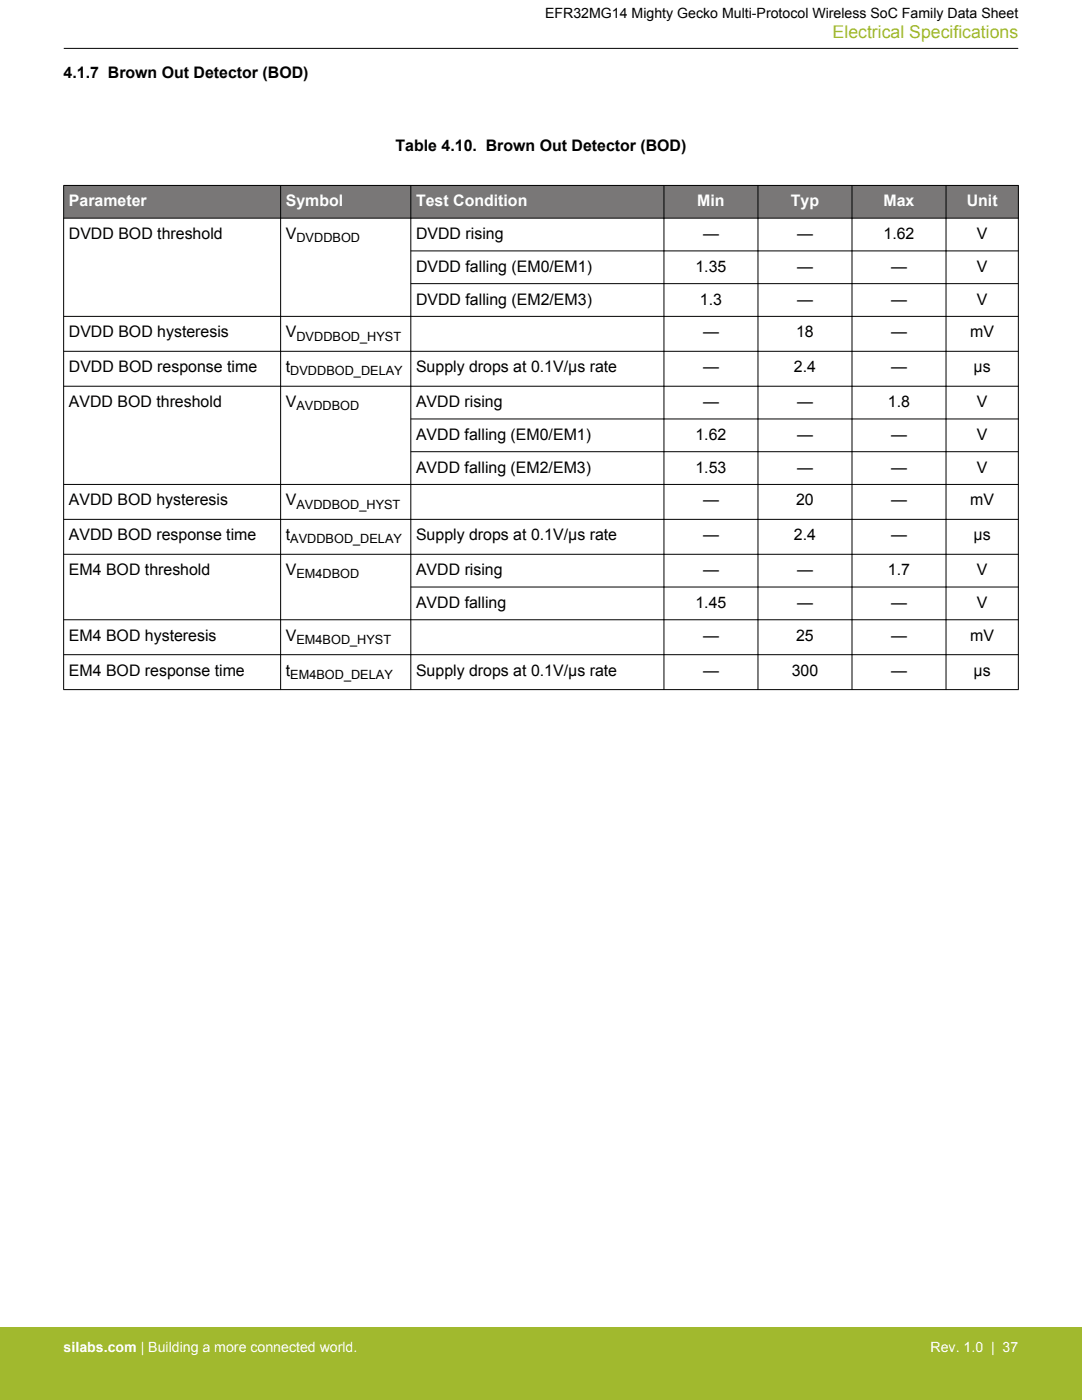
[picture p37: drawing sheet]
<svg xmlns="http://www.w3.org/2000/svg" width="216mm" height="279mm" viewBox="0 0 216 279" stroke-linecap="round" stroke-linejoin="round" font-family="sans-serif">
<defs><g id="words">
<text font-size="3.5" fill="#a1b92e" x="166.1" y="7.5">Electrical Specifications</text>
<g font-size="3.2">
<text x="12.7" y="15.5">4.1.7 Brown Out Detector (BOD)</text>
<text x="78.9" y="30.2">Table 4.10. Brown Out Detector (BOD)</text>
<text x="13.7" y="47.7">DVDD BOD threshold</text>
<text x="57" y="47.7">V</text>
<text x="83" y="47.7">DVDD rising</text>
<text x="140.3" y="47.7">—</text>
<text x="159" y="47.7">—</text>
<text x="176.3" y="47.7">1.62</text>
<text x="194.9" y="47.7">V</text>
<text x="83" y="54.3">DVDD falling (EM0/EM1)</text>
<text x="138.8" y="54.3">1.35</text>
<text x="159" y="54.3">—</text>
<text x="177.8" y="54.3">—</text>
<text x="194.9" y="54.3">V</text>
<text x="83" y="60.8">DVDD falling (EM2/EM3)</text>
<text x="139.7" y="60.8">1.3</text>
<text x="159" y="60.8">—</text>
<text x="177.8" y="60.8">—</text>
<text x="194.9" y="60.8">V</text>
<text x="13.7" y="67.3">DVDD BOD hysteresis</text>
<text x="57" y="67.3">V</text>
<text x="140.3" y="67.3">—</text>
<text x="158.9" y="67.3">18</text>
<text x="177.8" y="67.3">—</text>
<text x="193.6" y="67.3">mV</text>
<text x="13.7" y="74.3">DVDD BOD response time</text>
<text x="57" y="74.3">t</text>
<text x="83" y="74.3">Supply drops at 0.1V/µs rate</text>
<text x="140.3" y="74.3">—</text>
<text x="158.4" y="74.3">2.4</text>
<text x="177.8" y="74.3">—</text>
<text x="194.3" y="74.3">µs</text>
<text x="13.7" y="81.3">AVDD BOD threshold</text>
<text x="57" y="81.3">V</text>
<text x="83" y="81.3">AVDD rising</text>
<text x="140.3" y="81.3">—</text>
<text x="159" y="81.3">—</text>
<text x="177.2" y="81.3">1.8</text>
<text x="194.9" y="81.3">V</text>
<text x="83" y="87.8">AVDD falling (EM0/EM1)</text>
<text x="138.8" y="87.8">1.62</text>
<text x="159" y="87.8">—</text>
<text x="177.8" y="87.8">—</text>
<text x="194.9" y="87.8">V</text>
<text x="83" y="94.3">AVDD falling (EM2/EM3)</text>
<text x="138.8" y="94.3">1.53</text>
<text x="159" y="94.3">—</text>
<text x="177.8" y="94.3">—</text>
<text x="194.9" y="94.3">V</text>
<text x="13.7" y="100.9">AVDD BOD hysteresis</text>
<text x="57" y="100.9">V</text>
<text x="140.3" y="100.9">—</text>
<text x="158.9" y="100.9">20</text>
<text x="177.8" y="100.9">—</text>
<text x="193.6" y="100.9">mV</text>
<text x="13.7" y="107.8">AVDD BOD response time</text>
<text x="57" y="107.8">t</text>
<text x="83" y="107.8">Supply drops at 0.1V/µs rate</text>
<text x="140.3" y="107.8">—</text>
<text x="158.4" y="107.8">2.4</text>
<text x="177.8" y="107.8">—</text>
<text x="194.3" y="107.8">µs</text>
<text x="13.7" y="114.8">EM4 BOD threshold</text>
<text x="57" y="114.8">V</text>
<text x="83" y="114.8">AVDD rising</text>
<text x="140.3" y="114.8">—</text>
<text x="159" y="114.8">—</text>
<text x="177.2" y="114.8">1.7</text>
<text x="194.9" y="114.8">V</text>
<text x="83" y="121.3">AVDD falling</text>
<text x="138.8" y="121.3">1.45</text>
<text x="159" y="121.3">—</text>
<text x="177.8" y="121.3">—</text>
<text x="194.9" y="121.3">V</text>
<text x="13.7" y="127.9">EM4 BOD hysteresis</text>
<text x="57" y="127.9">V</text>
<text x="140.3" y="127.9">—</text>
<text x="158.9" y="127.9">25</text>
<text x="177.8" y="127.9">—</text>
<text x="193.6" y="127.9">mV</text>
<text x="13.7" y="134.8">EM4 BOD response time</text>
<text x="57" y="134.8">t</text>
<text x="83" y="134.8">Supply drops at 0.1V/µs rate</text>
<text x="140.3" y="134.8">—</text>
<text x="158" y="134.8">300</text>
<text x="177.8" y="134.8">—</text>
<text x="194.3" y="134.8">µs</text>
</g>
<g font-size="3.2" fill="#fff">
<text x="13.7" y="41.2">Parameter</text>
<text x="57" y="41.2">Symbol</text>
<text x="83" y="41.2">Test Condition</text>
<text x="139.1" y="41.2">Min</text>
<text x="157.8" y="41.2">Typ</text>
<text x="176.3" y="41.2">Max</text>
<text x="192.9" y="41.2">Unit</text>
</g>
<text font-size="2.8" x="108.8" y="3.5">EFR32MG14 Mighty Gecko Multi-Protocol Wireless SoC Family Data Sheet</text>
<g font-size="2.8" fill="#fff">
<text x="12.7" y="269.9">silabs.com | Building a more connected world.</text>
<text x="185.7" y="269.9">Rev. 1.0 | 37</text>
</g>
<g font-size="2.5">
<text x="59.2" y="48.4">DVDDBOD</text>
<text x="59.2" y="68">DVDDBOD_HYST</text>
<text x="57.9" y="74.9">DVDDBOD_DELAY</text>
<text x="59.2" y="81.9">AVDDBOD</text>
<text x="59.2" y="101.5">AVDDBOD_HYST</text>
<text x="57.9" y="108.5">AVDDBOD_DELAY</text>
<text x="59.2" y="115.4">EM4DBOD</text>
<text x="59.2" y="128.5">EM4BOD_HYST</text>
<text x="57.9" y="135.5">EM4BOD_DELAY</text>
</g>
</g></defs>
<g fill="#797777">
<path d="M12.7 37h190.5v6.5h-190.5z" fill-rule="evenodd"/>
<path d="M12.7 37h190.5v6.5h-190.5z" fill-rule="evenodd"/>
</g>
<g fill="none" stroke="#000" stroke-width=".2">
<path d="M12.7 9.7h190.5M12.7 37h190.5M12.7 37v100.7M56 37v100.7M82 37v100.7M132.5 37v100.7M151.2 37v100.7M170 37v100.7M188.8 37v100.7M203.2 37v100.7M12.7 43.5h190.5M81.9 50.1h121.3"/>
<path d="M81.9 56.6h121.3M12.7 70.1h190.5M12.7 77.1h190.5M203.2 63.1h-190.5M12.7 96.7h190.5M81.9 83.6h121.3M81.9 90.1h121.3M12.7 103.7h190.5M12.7 110.6h190.5M81.9 117.2h121.3M12.7 123.7h190.5M12.7 130.7h190.5"/>
<path d="M12.7 137.6h190.5"/>
</g>
<path d="M0 264.9h215.9v14.5h-215.9z" fill="#a1b92e"/>
<use href="#words"/>
</svg>
